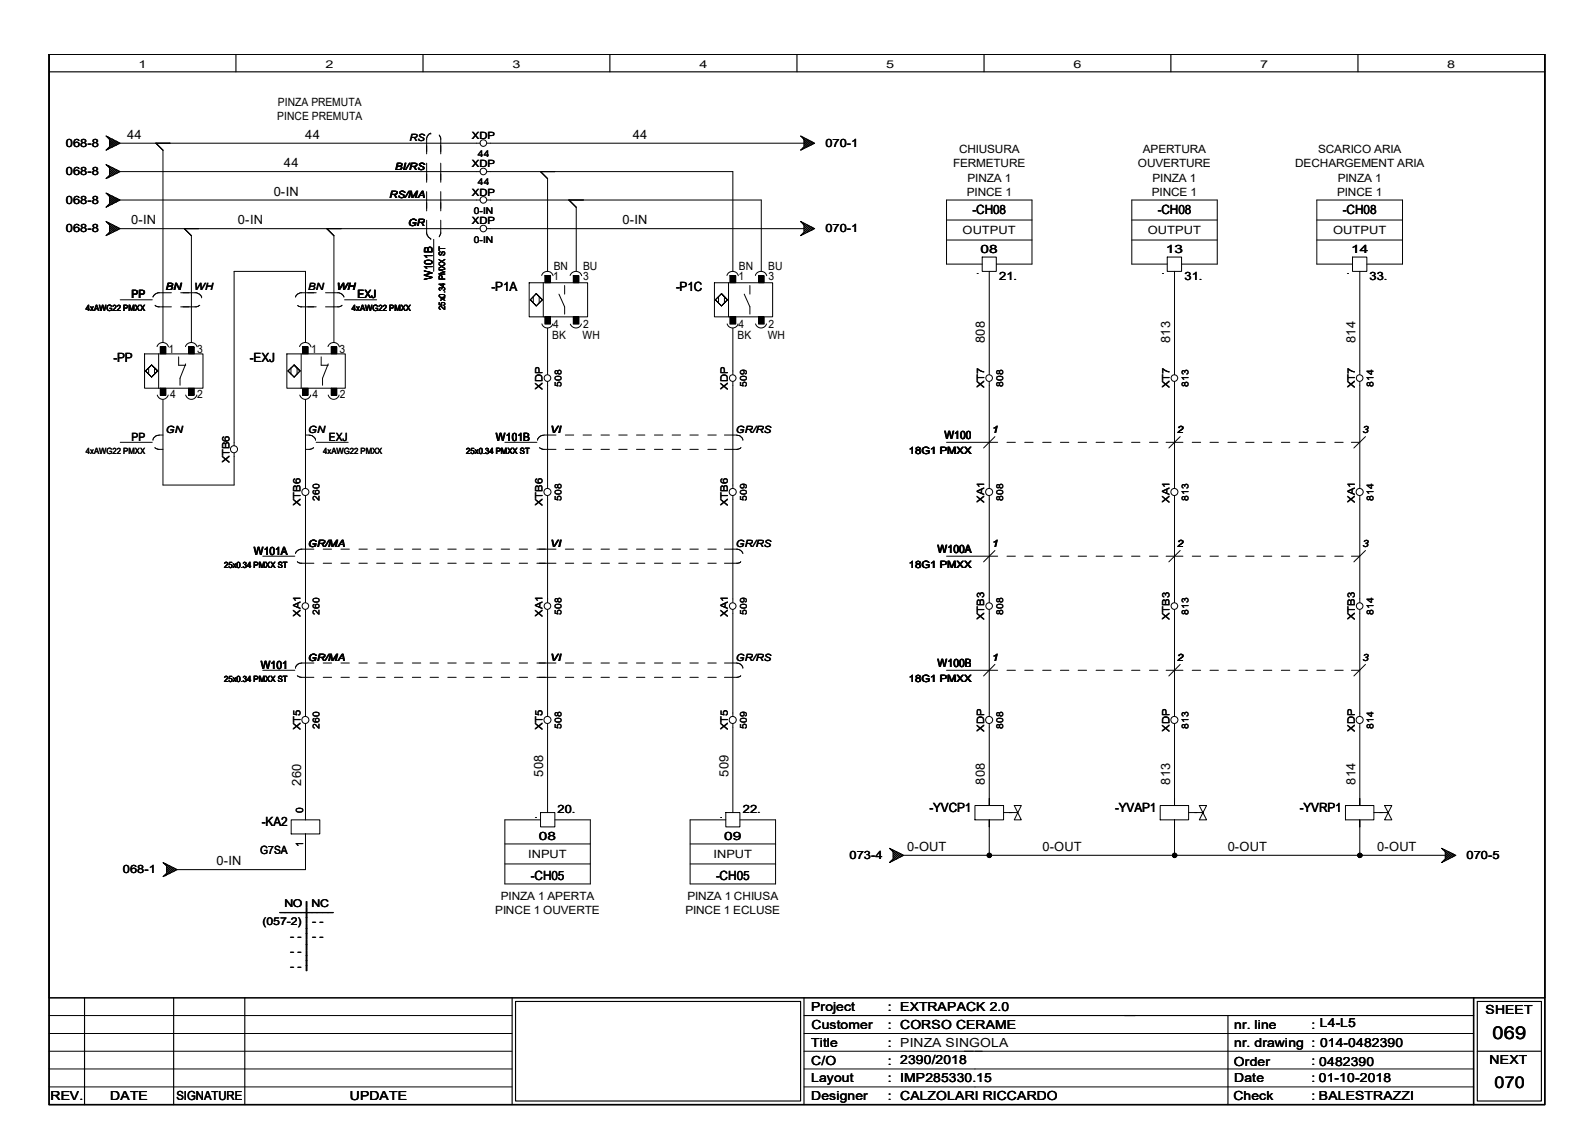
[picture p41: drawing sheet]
<svg xmlns="http://www.w3.org/2000/svg" width="297mm" height="210mm" viewBox="0 0 297 210" stroke-linecap="round" stroke-linejoin="round" font-family="sans-serif">
<defs><g id="words">
<text font-size="3.3" x="278" y="193.5">069</text>
<text font-size="3" x="278.3" y="202.6">070</text>
<g font-size="2.4">
<text x="23.7" y="25.9">44</text>
<text x="56.9" y="25.9">44</text>
<text x="117.9" y="25.9">44</text>
<text x="52.9" y="31.2">44</text>
<text x="24.4" y="41.8">0-IN</text>
<text x="44.3" y="41.8">0-IN</text>
<text x="51" y="36.5">0-IN</text>
<text x="115.9" y="41.8">0-IN</text>
<text x="181.1" y="39.9">-CH08</text>
<text x="215.6" y="39.9">-CH08</text>
<text x="250.1" y="39.9">-CH08</text>
<text x="91.5" y="54.1">-P1A</text>
<text x="125.9" y="54.1">-P1C</text>
<text x="183.4" y="63.9" transform="rotate(-90 183.4 63.9)">808</text>
<text x="217.9" y="63.9" transform="rotate(-90 217.9 63.9)">813</text>
<text x="252.4" y="63.9" transform="rotate(-90 252.4 63.9)">814</text>
<text x="21.1" y="67.4">-PP</text>
<text x="46.5" y="67.4">-EXJ</text>
<text x="56.1" y="146.3" transform="rotate(-90 56.1 146.3)">260</text>
<text x="101.2" y="144.7" transform="rotate(-90 101.2 144.7)">508</text>
<text x="135.7" y="144.7" transform="rotate(-90 135.7 144.7)">509</text>
<text x="183.4" y="146.1" transform="rotate(-90 183.4 146.1)">808</text>
<text x="217.9" y="146.1" transform="rotate(-90 217.9 146.1)">813</text>
<text x="252.4" y="146.1" transform="rotate(-90 252.4 146.1)">814</text>
<text x="48.8" y="153.9">-KA2</text>
<text x="173.1" y="151.2">-YVCP1</text>
<text x="207.7" y="151.2">-YVAP1</text>
<text x="242.1" y="151.2">-YVRP1</text>
<text x="40.3" y="161.2">0-IN</text>
<text x="168.9" y="158.5">0-OUT</text>
<text x="194.1" y="158.5">0-OUT</text>
<text x="228.6" y="158.5">0-OUT</text>
<text x="256.5" y="158.5">0-OUT</text>
<text x="98.8" y="163.8">-CH05</text>
<text x="133.3" y="163.8">-CH05</text>
</g>
<g font-size="2.3">
<text x="151.1" y="188.3">Project</text>
<text x="151.1" y="191.7">Customer</text>
<text x="165.4" y="188.3">: EXTRAPACK 2.0</text>
<text x="165.4" y="191.6">: CORSO CERAME</text>
<text x="229.9" y="191.6">nr. line</text>
<text x="244.3" y="191.6">: L4-L5</text>
<text x="276.6" y="188.9">SHEET</text>
<text x="151.1" y="194.9">Title</text>
<text x="165.4" y="194.9">: PINZA SINGOLA</text>
<text x="229.8" y="195">nr. drawing : 014-0482390</text>
<text x="151.1" y="198.3">C/O</text>
<text x="151.1" y="201.6">Layout</text>
<text x="165.4" y="198.3">: 2390/2018</text>
<text x="165.4" y="201.6">: IMP285330.15</text>
<text x="229.8" y="198.5">Order</text>
<text x="229.9" y="201.5">Date</text>
<text x="244.3" y="198.3">: 0482390</text>
<text x="244.3" y="201.6">: 01-10-2018</text>
<text x="277.4" y="198.2">NEXT</text>
<text x="9.4" y="204.9">REV.</text>
<text x="20.5" y="204.9">DATE</text>
<text x="32.8" y="204.9">SIGNATURE</text>
<text x="65.1" y="204.9">UPDATE</text>
<text x="151.1" y="204.9">Designer</text>
<text x="165.4" y="204.9">: CALZOLARI RICCARDO</text>
<text x="229.7" y="204.9">Check</text>
<text x="244.3" y="204.9">: BALESTRAZZI</text>
<text x="245.6" y="204.9">BALESTRAZZI</text>
</g>
<g font-size="2.1">
<text x="51.6" y="22.4">PINCE PREMUTA</text>
<text x="51.8" y="19.8">PINZA PREMUTA</text>
<text x="12.3" y="27.3">068-8</text>
<text x="153.7" y="27.3">070-1</text>
<text x="178.6" y="28.5">CHIUSURA</text>
<text x="212.8" y="28.5">APERTURA</text>
<text x="245.5" y="28.5">SCARICO ARIA</text>
<text x="12.3" y="32.6">068-8</text>
<text x="177.5" y="31.2">FERMETURE</text>
<text x="180.2" y="33.8">PINZA 1</text>
<text x="211.9" y="31.2">OUVERTURE</text>
<text x="214.6" y="33.8">PINZA 1</text>
<text x="241.2" y="31.2">DECHARGEMENT ARIA</text>
<text x="249.1" y="33.8">PINZA 1</text>
<text x="12.3" y="37.9">068-8</text>
<text x="180" y="36.5">PINCE 1</text>
<text x="214.5" y="36.5">PINCE 1</text>
<text x="249" y="36.5">PINCE 1</text>
<text x="12.3" y="43.2">068-8</text>
<text x="153.7" y="43.2">070-1</text>
<text x="179.3" y="43.6">OUTPUT</text>
<text x="182.6" y="47.1">08</text>
<text x="213.8" y="43.6">OUTPUT</text>
<text x="217.1" y="47.1">13</text>
<text x="248.3" y="43.6">OUTPUT</text>
<text x="251.6" y="47.1">14</text>
<text x="80.5" y="52.2" transform="rotate(-90 80.5 52.2)">W101B</text>
<text x="103" y="52.1">1</text>
<text x="103.1" y="50.2">BN</text>
<text x="108.6" y="50.3">BU</text>
<text x="108.6" y="52.1">3</text>
<text x="137.5" y="52.1">1</text>
<text x="137.6" y="50.2">BN</text>
<text x="143.1" y="50.3">BU</text>
<text x="143.1" y="52.1">3</text>
<text x="186.1" y="52.1">21.</text>
<text x="220.6" y="52.1">31.</text>
<text x="255.1" y="52.1">33.</text>
<text x="24.5" y="55.6">PP</text>
<text x="66.6" y="55.6">EXJ</text>
<text x="31.4" y="65.7">1</text>
<text x="36.7" y="65.7">3</text>
<text x="58" y="65.7">1</text>
<text x="63.2" y="65.7">3</text>
<text x="102.8" y="63.1">BK</text>
<text x="103" y="61.1">4</text>
<text x="108.5" y="63.1">WH</text>
<text x="108.6" y="61.1">2</text>
<text x="137.3" y="63.1">BK</text>
<text x="137.5" y="61.1">4</text>
<text x="143" y="63.1">WH</text>
<text x="143.1" y="61.1">2</text>
<text x="31.7" y="74.1">4</text>
<text x="36.7" y="74">2</text>
<text x="58.2" y="74.1">4</text>
<text x="63.3" y="74">2</text>
<text x="24.5" y="82.1">PP</text>
<text x="61.3" y="82.1">EXJ</text>
<text x="92.4" y="82.1">W101B</text>
<text x="175.9" y="81.8">W100</text>
<text x="47.3" y="103.3">W101A</text>
<text x="174.6" y="103.1">W100A</text>
<text x="48.6" y="124.5">W101</text>
<text x="174.6" y="124.3">W100B</text>
<text x="103.8" y="151.3">20.</text>
<text x="138.3" y="151.3">22.</text>
<text x="48.5" y="159">G7SA</text>
<text x="98.4" y="159.9">INPUT</text>
<text x="100.4" y="156.4">08</text>
<text x="132.9" y="159.9">INPUT</text>
<text x="134.9" y="156.4">09</text>
<text x="158.2" y="160">073-4</text>
<text x="273.1" y="160">070-5</text>
<text x="22.9" y="162.6">068-1</text>
<text x="93.3" y="167.6">PINZA 1 APERTA</text>
<text x="128" y="167.6">PINZA 1 CHIUSA</text>
<text x="92.2" y="170.2">PINCE 1 OUVERTE</text>
<text x="127.6" y="170.2">PINCE 1 ECLUSE</text>
</g>
<g font-size="2">
<text x="25.8" y="12.7">1</text>
<text x="60.6" y="12.7">2</text>
<text x="95.4" y="12.7">3</text>
<text x="130.3" y="12.7">4</text>
<text x="165.1" y="12.7">5</text>
<text x="199.9" y="12.7">6</text>
<text x="234.7" y="12.7">7</text>
<text x="269.5" y="12.7">8</text>
<text x="48.9" y="172.3">(057-2)</text>
<text x="51.2" y="170.9">ttttt</text>
<text x="52.2" y="170.9">ttttt</text>
<text x="53" y="168.9">NO</text>
<text x="58" y="168.9">NC</text>
<text x="58.2" y="172.3">- -</text>
<text x="54.1" y="175.1">- -</text>
<text x="54.1" y="177.9">- -</text>
<text x="58.2" y="175.1">- -</text>
<text x="54.1" y="180.7">- -</text>
<text x="58.2" y="181.9" transform="rotate(-90 58.2 181.9)">ttttttt</text>
<text x="58.2" y="180.9" transform="rotate(-90 58.2 180.9)">tttttt</text>
</g>
<g font-size="1.9">
<text x="76.2" y="26.2">RS</text>
<text x="87.9" y="25.9">XDP</text>
<text x="73.6" y="31.6">BI/RS</text>
<text x="87.9" y="31.2">XDP</text>
<text x="72.6" y="36.9">RS/MA</text>
<text x="87.9" y="41.8">XDP</text>
<text x="87.9" y="36.5">XDP</text>
<text x="76" y="42.2">GR</text>
<text x="30.9" y="54.1">BN</text>
<text x="36.2" y="54.1">WH</text>
<text x="57.4" y="54.1">BN</text>
<text x="62.7" y="54.1">WH</text>
<text x="101" y="72.6" transform="rotate(-90 101 72.6)">XDP</text>
<text x="135.5" y="72.6" transform="rotate(-90 135.5 72.6)">XDP</text>
<text x="183.3" y="72.3" transform="rotate(-90 183.3 72.3)">XT7</text>
<text x="217.8" y="72.3" transform="rotate(-90 217.8 72.3)">XT7</text>
<text x="252.3" y="72.3" transform="rotate(-90 252.3 72.3)">XT7</text>
<text x="30.9" y="80.6">GN</text>
<text x="57.4" y="80.6">GN</text>
<text x="102.5" y="80.6">VI</text>
<text x="137" y="80.6">GR/RS</text>
<text x="184.8" y="80.6">1</text>
<text x="219.2" y="80.6">2</text>
<text x="253.7" y="80.6">3</text>
<text x="42.7" y="86.3" transform="rotate(-90 42.7 86.3)">XTB6</text>
<text x="169.2" y="84.6">18G1 PMXX</text>
<text x="56" y="94.3" transform="rotate(-90 56 94.3)">XTB6</text>
<text x="101" y="94.3" transform="rotate(-90 101 94.3)">XTB6</text>
<text x="135.5" y="94.3" transform="rotate(-90 135.5 94.3)">XTB6</text>
<text x="183.3" y="93.6" transform="rotate(-90 183.3 93.6)">XA1</text>
<text x="217.8" y="93.6" transform="rotate(-90 217.8 93.6)">XA1</text>
<text x="252.3" y="93.6" transform="rotate(-90 252.3 93.6)">XA1</text>
<text x="57.4" y="101.9">GR/MA</text>
<text x="102.5" y="101.9">VI</text>
<text x="137" y="101.9">GR/RS</text>
<text x="184.8" y="101.9">1</text>
<text x="219.2" y="101.9">2</text>
<text x="253.7" y="101.9">3</text>
<text x="169.2" y="105.8">18G1 PMXX</text>
<text x="56" y="114.9" transform="rotate(-90 56 114.9)">XA1</text>
<text x="101" y="114.9" transform="rotate(-90 101 114.9)">XA1</text>
<text x="135.5" y="114.9" transform="rotate(-90 135.5 114.9)">XA1</text>
<text x="183.3" y="115.5" transform="rotate(-90 183.3 115.5)">XTB3</text>
<text x="217.8" y="115.5" transform="rotate(-90 217.8 115.5)">XTB3</text>
<text x="252.3" y="115.5" transform="rotate(-90 252.3 115.5)">XTB3</text>
<text x="57.4" y="123.1">GR/MA</text>
<text x="102.5" y="123.1">VI</text>
<text x="137" y="123.1">GR/RS</text>
<text x="184.8" y="123.1">1</text>
<text x="219.2" y="123.1">2</text>
<text x="253.7" y="123.1">3</text>
<text x="169.2" y="127.1">18G1 PMXX</text>
<text x="56" y="136" transform="rotate(-90 56 136)">XT5</text>
<text x="101" y="136" transform="rotate(-90 101 136)">XT5</text>
<text x="135.5" y="136" transform="rotate(-90 135.5 136)">XT5</text>
<text x="183.3" y="136.3" transform="rotate(-90 183.3 136.3)">XDP</text>
<text x="217.8" y="136.3" transform="rotate(-90 217.8 136.3)">XDP</text>
<text x="252.3" y="136.3" transform="rotate(-90 252.3 136.3)">XDP</text>
<text x="56.5" y="151.3" transform="rotate(-90 56.5 151.3)">0</text>
<text x="56.5" y="157.7" transform="rotate(-90 56.5 157.7)">1</text>
</g>
<g font-size="1.7">
<text x="89" y="29.3">44</text>
<text x="89" y="34.5">44</text>
<text x="88.2" y="39.8">0-IN</text>
<text x="88.2" y="45.2">0-IN</text>
<text x="104.6" y="72.1" transform="rotate(-90 104.6 72.1)">508</text>
<text x="139.1" y="72.1" transform="rotate(-90 139.1 72.1)">509</text>
<text x="186.8" y="72.1" transform="rotate(-90 186.8 72.1)">808</text>
<text x="221.3" y="72.1" transform="rotate(-90 221.3 72.1)">813</text>
<text x="255.8" y="72.1" transform="rotate(-90 255.8 72.1)">814</text>
<text x="59.5" y="93.3" transform="rotate(-90 59.5 93.3)">260</text>
<text x="104.6" y="93.3" transform="rotate(-90 104.6 93.3)">508</text>
<text x="139.1" y="93.3" transform="rotate(-90 139.1 93.3)">509</text>
<text x="186.8" y="93.3" transform="rotate(-90 186.8 93.3)">808</text>
<text x="221.3" y="93.3" transform="rotate(-90 221.3 93.3)">813</text>
<text x="255.8" y="93.3" transform="rotate(-90 255.8 93.3)">814</text>
<text x="59.5" y="114.5" transform="rotate(-90 59.5 114.5)">260</text>
<text x="104.6" y="114.5" transform="rotate(-90 104.6 114.5)">508</text>
<text x="139.1" y="114.5" transform="rotate(-90 139.1 114.5)">509</text>
<text x="186.8" y="114.5" transform="rotate(-90 186.8 114.5)">808</text>
<text x="221.3" y="114.5" transform="rotate(-90 221.3 114.5)">813</text>
<text x="255.8" y="114.5" transform="rotate(-90 255.8 114.5)">814</text>
<text x="59.5" y="135.7" transform="rotate(-90 59.5 135.7)">260</text>
<text x="104.6" y="135.7" transform="rotate(-90 104.6 135.7)">508</text>
<text x="139.1" y="135.7" transform="rotate(-90 139.1 135.7)">509</text>
<text x="186.8" y="135.7" transform="rotate(-90 186.8 135.7)">808</text>
<text x="221.3" y="135.7" transform="rotate(-90 221.3 135.7)">813</text>
<text x="255.8" y="135.7" transform="rotate(-90 255.8 135.7)">814</text>
</g>
<g font-size="1.6">
<text x="181.8" y="51.1">.</text>
<text x="216.3" y="51.1">.</text>
<text x="250.8" y="51.1">.</text>
<text x="16" y="58">4xAWG22 PMXX</text>
<text x="65.5" y="58">4xAWG22 PMXX</text>
<text x="82.9" y="57.7" transform="rotate(-90 82.9 57.7)">25x0.34 PMXX ST</text>
<text x="16" y="84.5">4xAWG22 PMXX</text>
<text x="60.2" y="84.5">4xAWG22 PMXX</text>
<text x="86.8" y="84.5">25x0.34 PMXX ST</text>
<text x="41.7" y="105.7">25x0.34 PMXX ST</text>
<text x="41.7" y="127">25x0.34 PMXX ST</text>
<text x="99.5" y="152.4">.</text>
<text x="134" y="152.4">.</text>
</g>
</g></defs>
<path d="M9.1 10.1h278.6v195.6h-278.6zM274.4 185.8v19.9" fill="none" stroke="#000" stroke-width=".3"/>
<g fill="none" stroke="#000" stroke-width=".21">
<path d="M9.1 10.1h278.6v195.6h-278.6zM9.1 10.1h278.6v175.7h-278.6zM9.1 13.4h278.6M43.9 10.1v3.3M78.8 10.1v3.3M113.6 10.1v3.3M148.4 10.1v3.3M183.3 10.1v3.3M218.1 10.1v3.3M252.9 10.1v3.3M9.1 185.8h278.6M15.7 185.8v19.9"/>
<path d="M32.3 185.8v19.9M45.6 185.8v19.9M95.4 185.8v19.9M96 186.5h53.1v18.6h-53.1zM149.7 185.8v19.9M149.7 189.1h124.7M228.7 189.1v16.6M275.1 186.5h12v18.6h-12zM275.1 195.8h12"/>
</g>
<g fill="none" stroke="#000" stroke-width=".19">
<path d="M19.7 25.3l2.7 1.4-2.7 1.3 .7-.7v-1.3zM19.7 30.6l2.7 1.4-2.7 1.3 .7-.7v-1.3zM19.7 35.9l2.7 1.4-2.7 1.3 .7-.7v-1.3zM19.9 27.9h.1M19.9 33.2h.1M19.9 38.5h.1M19.9 25.4h.1M19.9 30.7h.1M19.9 36v.1M20.1 25.6v-.1l1.5 1.6 .5-.6M20.1 30.9v-.1l1.5 1.5 .5-.5M20.1 36.2l1.5 1.4 .5-.5"/>
<path d="M20.2 27.5l.2 .1M20.2 32.8l.2 .2M20.2 38.1l.2 .2M20.4 26.4l.5-.5 1 1M20.4 25.7l-.2 .1M20.4 26.2l1 1M20.4 26.5l.8 .8M20.4 27.3l.3 .2M20.4 31.7l.5-.5 1 1M20.4 30.9l-.2 .2M20.4 31.5l1 1M20.4 31.8l.8 .8"/>
<path d="M20.4 32.6l.3 .3M20.4 37l.5-.5 1 1M20.4 36.3l-.2 .1M20.4 36.8l1 1M20.4 37.2l.8 .7M20.4 37.9l.3 .2M20.7 25.8l-.3 .2M20.7 31.1l-.3 .2M20.7 36.4l-.3 .2M21.2 26l-.8 .8M21.2 31.3l-.8 .8M21.2 36.7l-.8 .7"/>
<path d="M21.4 26.2l-1 .9M21.4 31.5l-1 1M21.4 36.8l-1 1M21.9 26.4l-1 1-.5-.5M21.9 31.7l-1 1-.5-.5M21.9 37l-1 1-.5-.5M22.1 26.8l-.5-.5-1.5 1.5v-.1M22.1 32.1l-.5-.5-1.5 1.5v-.1M22.1 37.4l-.5-.5-1.5 1.5v-.1M22.4 26.7h67M22.4 32h67M22.4 37.3h67"/>
<path d="M29 26.7l1.3 1.3v35.8M79.5 30.4v3.6M79.5 35.7v3.6M80.2 24.8h.1M80.2 24.8l-.3 .2-.4 .7v3M81.8 25.1l.3 .6v3M82.1 30.4v3.6M82.1 35.7v3.6M90.7 26.7h59M90.7 32h45.8v18.5M90.7 37.3h51.1v13.2M100.7 32l1.3 1.3v17.2"/>
<path d="M106 37.3l1.3 1.3v11.9M149.1 25.3l2.6 1.4-2.6 1.3 .6-.7v-1.3zM149.2 27.9h.1M149.2 25.4h.1M149.4 25.6l.1-.1 1.5 1.6 .5-.6M149.6 27.5l.1 .1M149.7 26.4l.5-.5 1.1 1M149.7 25.7l-.1 .1M149.7 26.2l1 1M149.7 26.5l.8 .8M149.7 27.3l.3 .2M150 25.8l-.3 .2"/>
<path d="M150.5 26l-.8 .8M150.7 26.2l-1 .9M151.3 26.4l-1.1 1-.5-.5M151.5 26.8l-.5-.5-1.5 1.5-.1-.1M19.7 41.2l2.7 1.4-2.7 1.3 .7-.7v-1.3zM19.9 43.8h.1M19.9 41.3v.1M20.1 41.6v-.2l1.5 1.6 .5-.5M20.2 43.4l.2 .2M20.4 42.3l.5-.5 1 1M20.4 41.6l-.2 .1M20.4 42.1l1 1"/>
<path d="M20.4 42.5l.8 .7M20.4 43.2l.3 .2M20.7 41.7l-.3 .3M21.2 42l-.8 .7M21.4 42.1l-1 1M21.9 42.3l-1 1-.5-.5M22.1 42.7l-.5-.5-1.5 1.5v-.1M22.4 42.6h67M22.4 55.8h6M28.9 56.9l.5 .2h2.5M31.9 54.5h-2.5l-.6 .3-.3 .5M33.7 54.5h2.9l.6 .3 .3 .5"/>
<path d="M34.3 42.6l1.3 1.3v19.9M37.2 56.9l-.6 .2h-2.9M37.5 55.3h.1M55.4 56.9l.6 .2h2.9M58.9 54.5h-2.9a1.21 1.21 0 0 0-1 .8M60.6 54.5h2.6a1.1 1.1 0 0 1 .8 .8M60.9 42.6l1.3 1.3v19.9M63.7 56.9l-.5 .2h-2.6M64.2 55.8h5.9M79.5 41v2.5l.3 .6 .4 .3M80.2 44.4h.1M80.8 44.6v5.9"/>
<path d="M82.1 41v2.5l-.3 .6M90.7 42.6h59M98.5 52.7h10.9v6.3h-10.9zM98.8 55.8l1.1 1.2zM99.3 55.3v1.1M99.9 54.7l1.1 1.1zM99.9 54.7l-1.1 1.1zM100.4 55.3v1.1M100.9 51.3a1.11 1.11 0 0 1 1.1-.8 1.11 1.11 0 0 1 1 .9M101 55.8l-1.1 1.2zM101.2 52.7v6.3M101.5 51.4h1v1.3h-1z"/>
<path d="M101.5 59h1v1.4h-1zM104.1 54.8l1.1 2.3v1.4M105.2 53.2v1.6M106.2 51.3a1.14 1.14 0 0 1 1.1-.8 1.14 1.14 0 0 1 1 .9M106.8 51.4h1v1.3h-1zM106.8 59h1v1.4h-1zM133.1 52.7h10.8v6.3h-10.8zM133.2 55.8l1.2 1.2zM133.8 55.3v1.1M134.4 54.7l1.1 1.1zM134.4 54.7l-1.2 1.1zM134.9 55.3v1.1"/>
<path d="M135.4 51.3a1.11 1.11 0 0 1 1.1-.8 1.11 1.11 0 0 1 1 .9M135.5 55.8l-1.1 1.2zM135.7 52.7v6.3M135.9 51.4h1.1v1.3h-1.1zM135.9 59h1.1v1.4h-1.1zM138.6 54.8l1.1 2.3v1.4M139.7 53.2v1.6M140.7 51.3a1.11 1.11 0 0 1 1-.8 1.11 1.11 0 0 1 1.1 .9M141.3 51.4h1v1.3h-1zM141.3 59h1v1.4h-1zM149.1 41.2l2.6 1.4-2.6 1.3 .6-.7v-1.3zM149.2 43.8h.1"/>
<path d="M149.2 41.3v.1M149.4 41.6l.1-.2 1.5 1.6 .5-.5M149.6 43.4l.1 .2M149.7 42.3l.5-.5 1.1 1M149.7 41.6l-.1 .1M149.7 42.1l1 1M149.7 42.5l.8 .7M149.7 43.2l.3 .2M150 41.7l-.3 .3M150.5 42l-.8 .7M150.7 42.1l-1 1M151.3 42.3l-1.1 1-.5-.5"/>
<path d="M151.5 42.7l-.5-.5-1.5 1.5-.1-.1M176.3 44.7h15.9M176.3 41h15.9M182.9 47.9h2.6v2.6h-2.6zM182.9 49.2h-6.6v-11.9h15.9v11.9h-6.7M184.2 50.5v19.3M210.8 44.7h15.9M210.8 41h15.9M217.4 47.9h2.6v2.6h-2.6zM217.4 49.2h-6.6v-11.9h15.9v11.9h-6.7M218.7 50.5v19.3M245.2 44.7h16"/>
<path d="M245.2 41h16M251.9 47.9h2.6v2.6h-2.6zM251.9 49.2h-6.7v-11.9h16v11.9h-6.7M253.2 50.5v19.3M26.9 65.9h10.9v6.4h-10.9zM27.1 69.1l1.1-1.1zM27.1 69.1l1.1 1.1zM27.7 68.5v1.2M28.2 68l1.2 1.1zM28.8 68.5v1.2M29.2 64.6a1.11 1.11 0 0 1 1.1-.8 1.11 1.11 0 0 1 1.1 .8M29.3 73.6a1.04 1.04 0 0 0 1 .8 1.04 1.04 0 0 0 1-.8"/>
<path d="M29.4 69.1l-1.2 1.1zM29.5 65.9v6.4M29.8 64.6h1.1v1.3h-1.1zM29.8 72.3h1.1v1.3h-1.1zM30.3 74.4v15.9h13.3v-5.9M33.3 66.5v1.5h1.3M34.5 64.6a1.14 1.14 0 0 1 1.1-.8 1.14 1.14 0 0 1 1.1 .8M34.6 73.6a1.07 1.07 0 0 0 1 .8 1.07 1.07 0 0 0 1.1-.8M34.6 67.8l-1.1 2.6v1.4M35.1 64.6h1.1v1.3h-1.1zM35.1 72.3h1.1v1.3h-1.1zM53.4 65.9h10.9v6.4h-10.9z"/>
<path d="M53.6 69.1l1.2-1.1zM53.6 69.1l1.2 1.1zM54.2 68.5v1.2M54.8 68l1.1 1.1zM55.3 68.5v1.2M55.8 64.6a1.11 1.11 0 0 1 1.1-.8 1.11 1.11 0 0 1 1 .8M55.8 73.6a1.04 1.04 0 0 0 1.1 .8 1.04 1.04 0 0 0 1-.8M55.9 69.1l-1.1 1.1zM56.1 65.9v6.4M56.3 64.6h1.1v1.3h-1.1zM56.3 72.3h1.1v1.3h-1.1zM56.9 63.8v-13.3h-13.3v32.5"/>
<path d="M56.9 74.4v16.6M59.8 66.5v1.5h1.3M61.1 64.6a1.11 1.11 0 0 1 1.1-.8 1.11 1.11 0 0 1 1 .8M61.1 73.6a1.04 1.04 0 0 0 1 .8 1.04 1.04 0 0 0 1.1-.8M61.1 67.8l-1 2.6v1.4M61.7 64.6h1v1.3h-1zM61.7 72.3h1v1.3h-1zM100.9 60.3a1.06 1.06 0 0 0 1 .8 1.06 1.06 0 0 0 1.1-.8M102 61.1v8.7M102 71.1v19.9M108.3 60.3a1.1 1.1 0 0 1-1 .8 1.1 1.1 0 0 1-1.1-.7M135.4 60.3a1.06 1.06 0 0 0 1 .8 1.06 1.06 0 0 0 1.1-.8"/>
<path d="M136.5 61.1v8.7M136.5 71.1v19.9M140.7 60.3a1.06 1.06 0 0 0 1 .8 1.06 1.06 0 0 0 1-.8M184.2 71.1v19.9M218.7 71.1v19.9M253.2 71.1v19.9M22.4 82.4h6M28.5 81.8h.1M28.8 83.4l.7 .3h.8M30.3 81l-.7 .1a1.12 1.12 0 0 0-1.1 .7M56.9 92.3v19.9M56.9 81l1.2 .2 .7 .6"/>
<path d="M58.4 83.4l-.7 .3h-.8M58.8 81.8h.1M58.9 82.4h6M94 82.4h6M100.1 81.8h.1M100.5 83.4l.6 .3h2.4M102 92.3v19.9M103.5 81l-2.5 .1-.5 .3-.4 .4M105.3 83.7h1.5M105.3 81h1.5M108.6 83.7h1.5M108.6 81h1.5"/>
<path d="M111.9 83.7h1.6M111.9 81h1.6M115.2 83.7h1.6M115.2 81h1.6M118.5 83.7h1.6M118.5 81h1.6M121.9 83.7h1.5M121.9 81h1.5M125.2 83.7h1.5M125.2 81h1.5M128.5 83.7h1.5M128.5 81h1.5"/>
<path d="M131.8 83.7h1.6M131.8 81h1.6M134.9 81h2.3a1.26 1.26 0 0 1 1.1 .8M136.5 92.3v19.9M138 83.4l-.7 .3h-2.4M138.3 81.8h.1M176.3 82.4h9.5M184.2 92.3v19.9M185.3 81.3l-2.1 2.1M187.5 82.4h1.6M190.8 82.4h1.6M194.2 82.4h1.5"/>
<path d="M197.5 82.4h1.5M200.8 82.4h1.5M204.1 82.4h1.6M207.4 82.4h1.6M210.7 82.4h1.6M214.1 82.4h1.5M217.2 82.4h3.1M218.7 92.3v19.9M219.8 81.3l-2.1 2.1M222 82.4h1.6M225.3 82.4h1.6M228.7 82.4h1.5"/>
<path d="M232 82.4h1.5M235.3 82.4h1.6M238.6 82.4h1.6M241.9 82.4h1.6M245.2 82.4h1.6M248.6 82.4h1.5M251.7 82.4h1.5M253.2 92.3v19.9M254.3 81.3l-2.2 2.1M48.9 103.6h6M55.4 104.6l.6 .3h2.5M56.9 113.5v19.9"/>
<path d="M58.5 102.3h-2.5a1.07 1.07 0 0 0-1 .8M60.2 104.9h1.6M60.2 102.3h1.6M63.5 104.9h1.6M63.5 102.3h1.6M66.8 104.9h1.6M66.8 102.3h1.6M70.1 104.9h1.6M70.1 102.3h1.6M73.4 104.9h1.6M73.4 102.3h1.6M76.8 104.9h1.6"/>
<path d="M76.8 102.3h1.6M80.1 104.9h1.6M80.1 102.3h1.6M83.4 104.9h1.6M83.4 102.3h1.6M86.7 104.9h1.6M86.7 102.3h1.6M90 104.9h1.6M90 102.3h1.6M93.3 104.9h1.6M93.3 102.3h1.6M96.7 104.9h1.6"/>
<path d="M96.7 102.3h1.6M100 104.9h3.5M100 102.3h3.5M102 113.5v19.9M105.3 104.9h1.5M105.3 102.3h1.5M108.6 104.9h1.5M108.6 102.3h1.5M111.9 104.9h1.6M111.9 102.3h1.6M115.2 104.9h1.6M115.2 102.3h1.6"/>
<path d="M118.5 104.9h1.6M118.5 102.3h1.6M121.9 104.9h1.5M121.9 102.3h1.5M125.2 104.9h1.5M125.2 102.3h1.5M128.5 104.9h1.5M128.5 102.3h1.5M131.8 104.9h1.6M131.8 102.3h1.6M134.9 102.3h2.4l.7 .3 .3 .5M136.5 113.5v19.9"/>
<path d="M138 104.6l-.6 .3h-2.5M176.3 103.6h9.5M184.2 113.5v19.9M185.3 102.5l-2.1 2.1M187.5 103.6h1.6M190.8 103.6h1.6M194.2 103.6h1.5M197.5 103.6h1.5M200.8 103.6h1.5M204.1 103.6h1.6M207.4 103.6h1.6M210.7 103.6h1.6"/>
<path d="M214.1 103.6h1.5M217.2 103.6h3.1M218.7 113.5v19.9M219.8 102.5l-2.1 2.1M222 103.6h1.6M225.3 103.6h1.6M228.7 103.6h1.5M232 103.6h1.5M235.3 103.6h1.6M238.6 103.6h1.6M241.9 103.6h1.6M245.2 103.6h1.6"/>
<path d="M248.6 103.6h1.5M251.7 103.6h1.5M253.2 113.5v19.9M254.3 102.5l-2.2 2.1M48.9 124.8h6M55 124.3h.1M55.4 125.9l.6 .3h2.5M56.9 134.8v16.5M58.5 123.5h-2.7l-.4 .2-.4 .6M60.2 126.2h1.6M60.2 123.5h1.6M63.5 126.2h1.6"/>
<path d="M63.5 123.5h1.6M66.8 126.2h1.6M66.8 123.5h1.6M70.1 126.2h1.6M70.1 123.5h1.6M73.4 126.2h1.6M73.4 123.5h1.6M76.8 126.2h1.6M76.8 123.5h1.6M80.1 126.2h1.6M80.1 123.5h1.6M83.4 126.2h1.6"/>
<path d="M83.4 123.5h1.6M86.7 126.2h1.6M86.7 123.5h1.6M90 126.2h1.6M90 123.5h1.6M93.3 126.2h1.6M93.3 123.5h1.6M96.7 126.2h1.6M96.7 123.5h1.6M100 126.2h3.5M100 123.5h3.5M102 134.8v16.5"/>
<path d="M105.3 126.2h1.5M105.3 123.5h1.5M108.6 126.2h1.5M108.6 123.5h1.5M111.9 126.2h1.6M111.9 123.5h1.6M115.2 126.2h1.6M115.2 123.5h1.6M118.5 126.2h1.6M118.5 123.5h1.6M121.9 126.2h1.5M121.9 123.5h1.5"/>
<path d="M125.2 126.2h1.5M125.2 123.5h1.5M128.5 126.2h1.5M128.5 123.5h1.5M131.8 126.2h1.6M131.8 123.5h1.6M134.9 123.5h2.4a1.26 1.26 0 0 1 1 .8M136.5 134.8v16.5M138 125.9l-.7 .3h-2.4M138.3 124.3h.1M176.3 124.8h9.5M184.2 134.8v13.9"/>
<path d="M185.3 123.7l-2.1 2.2M187.5 124.8h1.6M190.8 124.8h1.6M194.2 124.8h1.5M197.5 124.8h1.5M200.8 124.8h1.5M204.1 124.8h1.6M207.4 124.8h1.6M210.7 124.8h1.6M214.1 124.8h1.5M217.2 124.8h3.1M218.7 134.8v13.9"/>
<path d="M219.8 123.7l-2.1 2.2M222 124.8h1.6M225.3 124.8h1.6M228.7 124.8h1.5M232 124.8h1.5M235.3 124.8h1.6M238.6 124.8h1.6M241.9 124.8h1.6M245.2 124.8h1.6M248.6 124.8h1.5M251.7 124.8h1.5M253.2 134.8v13.9"/>
<path d="M254.3 123.7l-2.2 2.2M54.2 152.7h5.4v2.6h-5.4zM56.9 151.3v1.4zM56.9 155.3v1.4zM56.9 156.7v5.3h-23.9M94 157.2h15.9M100.7 151.3h2.6v2.7h-2.6zM100.7 152.7h-6.7v11.9h15.9v-11.9h-6.6M128.5 157.2h15.9M135.2 151.3h2.6v2.7h-2.6zM135.2 152.7h-6.7v11.9h15.9v-11.9h-6.6M165.6 158l2.7 1.3-2.7 1.4 .7-.7v-1.3z"/>
<path d="M165.8 158.1h.1M165.9 158.3l.2-.1 1.5 1.5 .5-.5M166.3 159l.5-.4 1 1M166.3 158.3l-.1 .2M166.3 158.8l1 1M166.3 159.2l.7 .7M166.3 159.9l.3 .3M166.6 158.5l-.3 .2M167 158.7l-.7 .7M167.3 158.8l-1 1M167.8 159l-1 1.1-.5-.5M168.1 159.4l-.5-.5-1.5 1.5-.2-.1"/>
<path d="M168.3 159.3h100.9M181.6 150h5.3v2.7h-5.3zM184.2 148.7v1.3zM184.2 152.7v1.3zM184.2 154v5.3M186.9 151.3h2.6M188.9 150h1.3l-1.3 2.7h1.3zM216.1 150h5.3v2.7h-5.3zM218.7 148.7v1.3zM218.7 152.7v1.3zM218.7 154v5.3M221.4 151.3h2.6"/>
<path d="M223.3 150h1.4l-1.4 2.7h1.4zM250.6 150h5.3v2.7h-5.3zM253.2 148.7v1.3zM253.2 152.7v1.3zM253.2 154v5.3M255.9 151.3h2.6M257.8 150h1.4l-1.4 2.7h1.4zM268.5 158l2.6 1.3-2.6 1.4 .7-.7v-1.3zM268.6 158.1h.1M268.8 158.3l.1-.1 1.5 1.5 .5-.5M269.1 158.3l-.2 .2M269.2 159l.4-.4 1 1"/>
<path d="M269.2 158.8l.9 1M269.2 159.2l.7 .7M269.2 159.9l.2 .3M269.4 158.5l-.2 .2M269.9 158.7l-.7 .7M270.1 158.8l-.9 1M270.6 159l-1 1.1-.4-.5M270.9 159.4l-.5-.5-1.5 1.5-.1-.1M30.3 160.7l2.7 1.3-2.7 1.3 .7-.7v-1.3zM30.5 163.2h.1M30.5 160.7h.1M30.6 161l.2-.2 1.5 1.5 .5-.5"/>
<path d="M30.9 162.8l.1 .2M31 161.7l.5-.5 1 1M31 161l-.1 .1M31 161.5l1 1M31 161.8l.7 .8M31 162.6l.2 .3M31.2 161.1l-.2 .2M31.7 161.3l-.7 .8M32 161.5l-1 .9M32.5 161.7l-1 1-.5-.5M32.8 162.1l-.5-.5-1.5 1.5-.2-.1M94 160.9h15.9"/>
<path d="M128.5 160.9h15.9M165.8 160.5v.1M166.2 160.1l.1 .2M268.6 160.5v.1M268.9 160.1l.2 .2M9.1 195.8h86.3M9.1 199.1h86.3M9.1 192.5h86.3M9.1 189.1h86.3M149.7 195.8h124.7M149.7 199.1h124.7M149.7 192.5h124.7"/>
<path d="M9.1 202.4h86.3M149.7 202.4h124.7"/>
<circle cx="90" cy="31.9" r=".62"/>
<circle cx="90" cy="26.6" r=".62"/>
<circle cx="90" cy="37.2" r=".62"/>
<circle cx="90" cy="42.6" r=".62"/>
<circle cx="102" cy="70.4" r=".62"/>
<circle cx="136.5" cy="70.4" r=".62"/>
<circle cx="184.2" cy="70.4" r=".62"/>
<circle cx="218.7" cy="70.4" r=".62"/>
<circle cx="253.2" cy="70.4" r=".62"/>
<circle cx="43.6" cy="83.7" r=".66"/>
<circle cx="56.9" cy="91.6" r=".66"/>
<circle cx="102" cy="91.6" r=".66"/>
<circle cx="136.5" cy="91.6" r=".66"/>
<circle cx="184.2" cy="91.6" r=".66"/>
<circle cx="218.7" cy="91.6" r=".66"/>
<circle cx="253.2" cy="91.6" r=".66"/>
<circle cx="56.9" cy="112.9" r=".62"/>
<circle cx="102" cy="112.9" r=".62"/>
<circle cx="136.5" cy="112.9" r=".62"/>
<circle cx="184.2" cy="112.9" r=".62"/>
<circle cx="218.7" cy="112.9" r=".62"/>
<circle cx="253.2" cy="112.9" r=".62"/>
<circle cx="56.9" cy="134.1" r=".66"/>
<circle cx="102" cy="134.1" r=".66"/>
<circle cx="136.5" cy="134.1" r=".66"/>
<circle cx="184.2" cy="134.1" r=".66"/>
<circle cx="218.7" cy="134.1" r=".66"/>
<circle cx="253.2" cy="134.1" r=".66"/>
<circle cx="184.3" cy="159.3" r=".4"/>
<circle cx="218.8" cy="159.3" r=".4"/>
<circle cx="253.3" cy="159.3" r=".4"/>
</g>
<g fill="#000">
<path d="M101.5 51.4h1v1.3h-1z" fill-rule="evenodd"/>
<path d="M101.5 59h1v1.4h-1z" fill-rule="evenodd"/>
<path d="M106.8 51.4h1v1.3h-1z" fill-rule="evenodd"/>
<path d="M106.8 59h1v1.4h-1z" fill-rule="evenodd"/>
<path d="M135.9 51.4h1.1v1.3h-1.1z" fill-rule="evenodd"/>
<path d="M135.9 59h1.1v1.4h-1.1z" fill-rule="evenodd"/>
<path d="M141.3 51.4h1v1.3h-1z" fill-rule="evenodd"/>
<path d="M141.3 59h1v1.4h-1z" fill-rule="evenodd"/>
<path d="M29.8 64.6h1.1v1.3h-1.1z" fill-rule="evenodd"/>
<path d="M29.8 72.3h1.1v1.3h-1.1z" fill-rule="evenodd"/>
<path d="M35.1 64.6h1.1v1.3h-1.1z" fill-rule="evenodd"/>
<path d="M35.1 72.3h1.1v1.3h-1.1z" fill-rule="evenodd"/>
<path d="M56.3 64.6h1.1v1.3h-1.1z" fill-rule="evenodd"/>
<path d="M56.3 72.3h1.1v1.3h-1.1z" fill-rule="evenodd"/>
<path d="M61.7 64.6h1v1.3h-1z" fill-rule="evenodd"/>
<path d="M61.7 72.3h1v1.3h-1z" fill-rule="evenodd"/>
<circle cx="184.3" cy="159.3" r=".4"/>
<circle cx="218.8" cy="159.3" r=".4"/>
<circle cx="253.3" cy="159.3" r=".4"/>
</g>
<use href="#words"/>
</svg>
